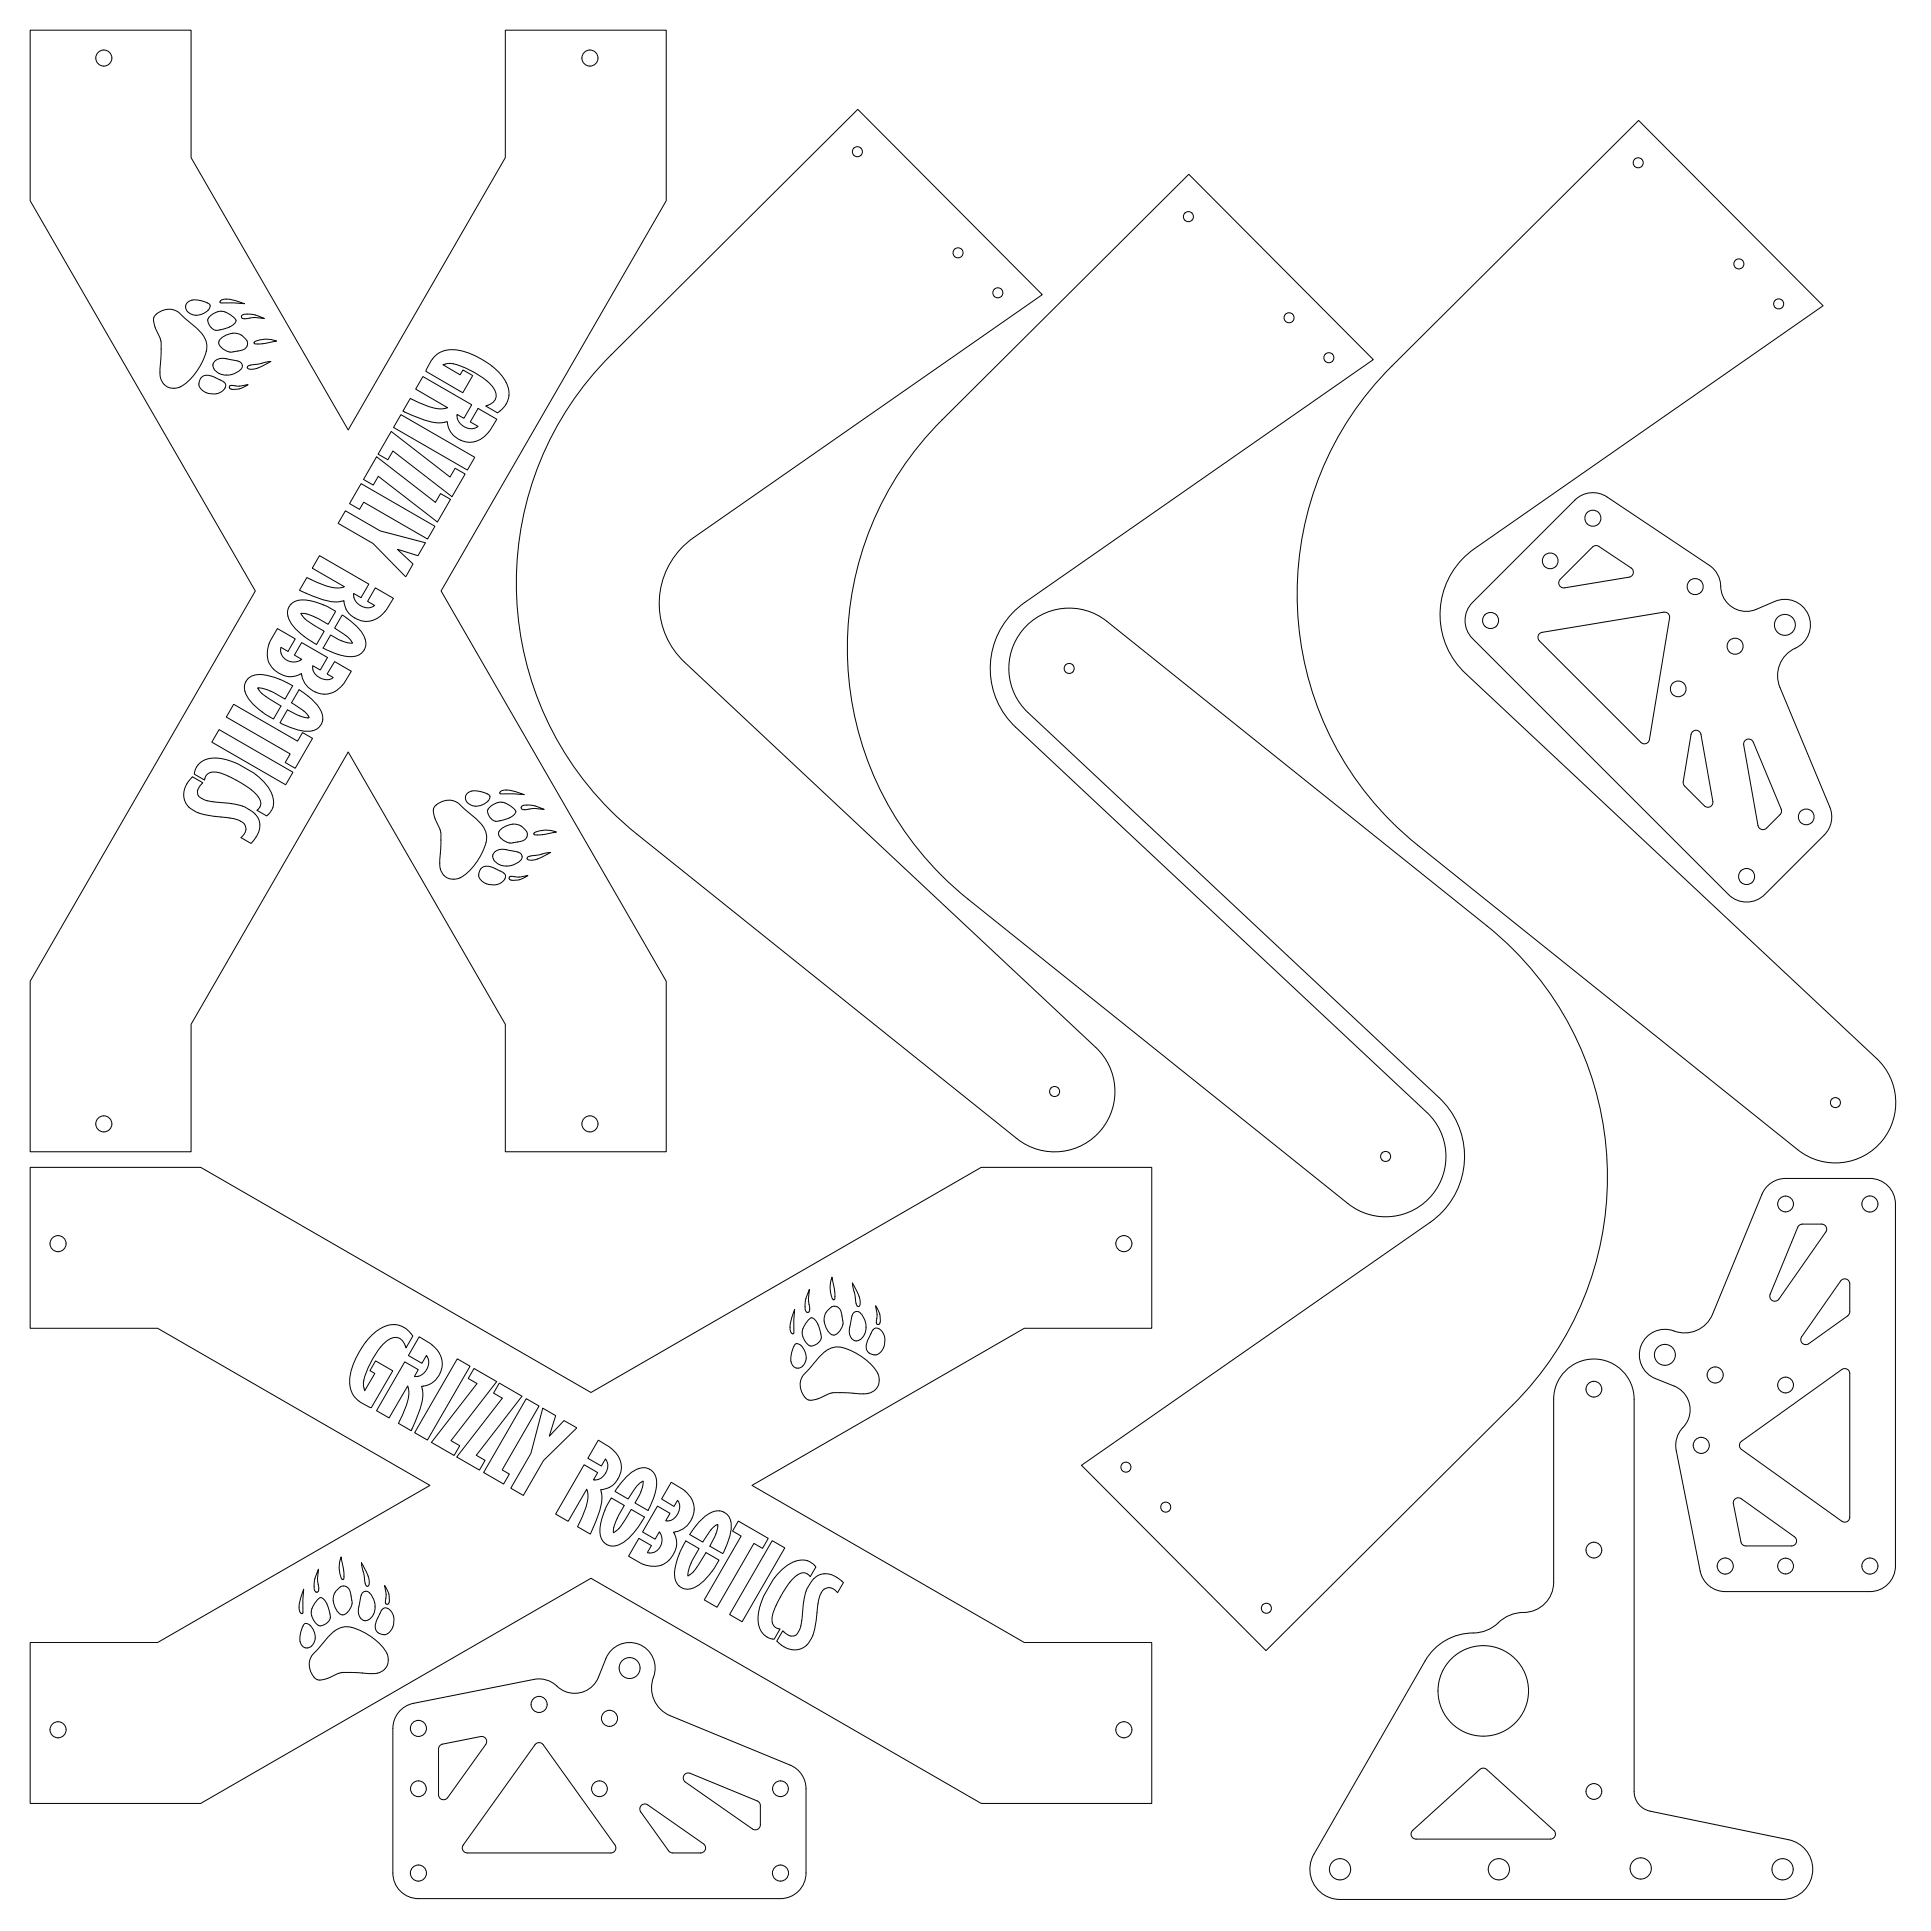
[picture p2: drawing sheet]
<svg xmlns="http://www.w3.org/2000/svg" width="610mm" height="610mm" viewBox="0 0 610 610" stroke-linecap="round" stroke-linejoin="round" font-family="sans-serif">
<g fill="none" stroke="#000" stroke-width=".32">
<path d="M9.5 9.5h50.8v40.3l49.6 85.9 49.6-85.9v-40.3h50.8v53.9l-71.1 123.2 71.1 123.2v53.8h-50.8v-40.2l-49.6-86-49.6 86v40.2h-50.8v-53.8l71.1-123.2-71.1-123.2zM49.1 99.4a5.7 5.7 0 0 1 7.3-.8l1.9 1.8a18.5 18.5 0 0 1 6.1 5.8 6.7 6.7 0 0 1-.1 7.1 16.3 16.3 0 0 1-8.2 9.1 4.4 4.4 0 0 1-5.6-4.8l.4-9.5-.4-1.5-1.7-3.8a3.1 3.1 0 0 1 .3-3.4zM59.3 95.4a6.2 6.2 0 0 1 6.6 .5 1.55 1.55 0 0 1-.7 2.4 4.1 4.1 0 0 1-6.5-.8l-.1-1zM69.7 94.9a6.2 6.2 0 0 1 5.4 .3l2.1 .7-7.5-.3-.3-.3zM76.4 99.6a6.7 6.7 0 0 1 4.6 0l2.5 .9-3.6-.2a5.9 5.9 0 0 1-3.5 .1l-.2-.4zM63.7 119a4.4 4.4 0 0 1 5 .6l1.7 .8a1.62 1.62 0 0 1 .9 1.4 1.62 1.62 0 0 1-.9 1.4 5 5 0 0 1-7.6-1.7 3.5 3.5 0 0 1 .9-2.5zM66.1 100.1a4.7 4.7 0 0 1 7-.5l.5 .5a1.33 1.33 0 0 1 .9 1.3 1.33 1.33 0 0 1-1 1.2l-1.5 .8a9.9 9.9 0 0 1-4.2 .8 3.4 3.4 0 0 1-2-3.7zM67.8 114.1a4.3 4.3 0 0 1 4.5-.7l2.4 .5a1.75 1.75 0 0 1 1.8 1.5 1.75 1.75 0 0 1-1.4 1.9 5.2 5.2 0 0 1-7.8-1.5v-.9zM69.5 107.1a5.2 5.2 0 0 1 7.4-.7 2.27 2.27 0 0 1 1.2 2.6 2.27 2.27 0 0 1-2.2 1.7l-.9 .1a4.5 4.5 0 0 1-5.9-2.6zM78.2 115.7a7.9 7.9 0 0 1 3.8-.8l3.5-.8-1.7 .9a8.8 8.8 0 0 1-5.3 1.5l-.4-.5zM80.4 107.9a8.8 8.8 0 0 1 6.9-.2l-5.2 .9h-1.7l-.2-.4zM133.5 118.9l15.4 8.9-2.4 4.3-2.2-1.3a4.3 4.3 0 0 0 6.6 3.8l-2.4-1.4 2.4-4.3 5.9 3.5-2.1 3.5a7.3 7.3 0 0 1-12.7 0l-.8-2.8a12.9 12.9 0 0 1-9-1.2l-5-2.1 2.3-4a21.4 21.4 0 0 0 10.5 3.2l1.3-.3-10.1-5.9z"/>
<path d="M137.5 112.2a9.4 9.4 0 0 1 9.3-1.1 22.7 22.7 0 0 1 13 9.6 7 7 0 0 1-2.7 9.6l-3.8-2.1a3.7 3.7 0 0 0 3.3-3.8 11.1 11.1 0 0 0-5.6-6.1 17.4 17.4 0 0 0-9.8-3.5l-1.4 .3 5.5 3.2 .8-1.5 3.1 1.8-3.1 5.4-11.7-6.8a12.8 12.8 0 0 1 2.6-4.4zM192.9 112l77.9-77.5 58.2 58.5-110 76.7a25.4 25.4 0 0 0-2.9 39.4l129.8 121.6a19.1 19.1 0 0 1 1.4 26.4 19.1 19.1 0 0 1-26.3 2.3l-119.9-96.1a101.5 101.5 0 0 1-8.2-151.3zM439.4 115.5l77.9-77.5 58.2 58.5-110 76.7a25.4 25.4 0 0 0-2.9 39.4l129.8 121.6a19.1 19.1 0 0 1 1.4 26.4 19.1 19.1 0 0 1-26.3 2.3l-119.9-96.1a101.5 101.5 0 0 1-8.2-151.3zM72.6 121.8l.8-.1 2.1 .2 2.8-.4-2.6 1.2-2.7 .2a.62 .62 0 0 1-.5-.4 .62 .62 0 0 1 .1-.7zM123.5 136.2l18.6 14.4 1.6-2.8 3.1 1.8-4.1 7.2-18.6-14.4-1.7 2.7-3-1.7zM126.6 130.9l23.3 13.5-2.3 4-23.4-13.5zM297.4 132.5l77.9-77.5 58.2 58.5-110 76.7a25.4 25.4 0 0 0-2.9 39.4l129.8 121.6a19.1 19.1 0 0 1 1.4 26.4 19.1 19.1 0 0 1-26.3 2.3l-119.9-96.1a101.5 101.5 0 0 1-8.2-151.3zM114 152.7l23.3 13.4-2.3 4.1-20.2-11.7-1.3 2.3-3.2-1.8zM118.9 144.2l18.6 14.4 1.6-2.8 3.1 1.8-4.1 7.2-18.7-14.5-1.6 2.8-3-1.7zM497.2 157.9a8.1 8.1 0 0 1 10.1-1l32.3 21.6a8.5 8.5 0 0 1 3.7 7.6 8.1 8.1 0 0 0 11.2 6.3l5.8-2.5a8.1 8.1 0 0 1 10.8 4.7 8.1 8.1 0 0 1-5.4 10.6 9.5 9.5 0 0 0-3.8 11.8l15.8 37.8a8.1 8.1 0 0 1-1.8 8.8l-18.8 18.8a8.1 8.1 0 0 1-11.4 0l-80.8-80.8a8.1 8.1 0 0 1 0-11.4zM100.9 175.4l15.5 9-2.4 4.3-2.3-1.3a4.3 4.3 0 0 0 6.6 3.7l-2.3-1.2 2.5-4.3 5.7 3.3-2.2 3.6a7.3 7.3 0 0 1-12.4 .4l-.7-1.5-.3-1.8a13.2 13.2 0 0 1-9.2-1.2l-4.8-2.1 2.3-4a23.6 23.6 0 0 0 10.1 3.3l1.7-.4-10.1-5.8zM109 161.3l11 6.3 14.3 3.7-2.4 4.1-6.4-2 4.9 4.6-2.3 4.1-10.3-10.5-11-6.4z"/>
<path d="M87.6 198.4l5.6 3.3-2.3 3.9-2.2-1.2v.2a4 4 0 0 0 2 4 4 4 0 0 0 4.6-.4l-2.4-1.4 2.3-3.9 8.2 4.7-2.3 3.9-2.3-1.3a3.5 3.5 0 0 0 2.7 4 3.2 3.2 0 0 0 3.7-.3l-1.9-1.1 2.3-3.9 5.3 3-2.3 3.8a7.3 7.3 0 0 1-7.8 3.3 7.3 7.3 0 0 1-5.6-6.4 7.4 7.4 0 0 1-8.8-1.3 7.4 7.4 0 0 1-1.2-8.8zM91.9 190.7a6.6 6.6 0 0 1 6.5-1l1.1 .3a25 25 0 0 1 6.5 3l-2.4 4.1-5.2-2.7-1.7-.6-1.7-.1 1.1 1.5a20 20 0 0 0 6.2 4.1l-2.4 4.2-.4-.3a21.6 21.6 0 0 1-8.1-7.3 4.2 4.2 0 0 1 .5-5.2zM108 194.2a16.2 16.2 0 0 1 7.3 7.6 4.3 4.3 0 0 1-5.2 5.5 24 24 0 0 1-8.1-2.7l2.4-4.1 3.9 2 1.6 .4 1.3 .1a6.3 6.3 0 0 0-2.7-2.8l-2.9-1.9zM323.8 197.8a19.1 19.1 0 0 1 25.6-1.6l120 96.1a101.5 101.5 0 0 1 8.1 151.3l-77.8 77.5-58.3-58.5 110.1-76.7a25.4 25.4 0 0 0 2.8-39.4l-129.8-121.6a19.1 19.1 0 0 1-.7-27.1zM486.8 199.6a1.59 1.59 0 0 0-.8 2.7l32 32.1a1.59 1.59 0 0 0 2.7-.9l6.4-38.4a1.59 1.59 0 0 0-1.9-1.8l-38.4 6.3M492.5 182.9l10.2-10.2 .8-.4 1.2 .2 10.2 6.8a1.59 1.59 0 0 1 .7 1.7 1.59 1.59 0 0 1-1.3 1.2l-20.4 3.4a1.59 1.59 0 0 1-1.6-.9 1.59 1.59 0 0 1 .2-1.8zM78.2 214.4a6.7 6.7 0 0 1 7-1l4 1.4 3.2 1.7-2.4 4.2-3.7-2.1a10.2 10.2 0 0 0-5-1.4l1.9 2.1 5.5 3.6-2.4 4.1a18.6 18.6 0 0 1-8.7-8 4.1 4.1 0 0 1 .6-4.6zM94.4 217.7l1 .7a15 15 0 0 1 6.4 7.3 4.2 4.2 0 0 1-4.6 5.2 20 20 0 0 1-8.8-2.7l2.3-4.1 3 1.6a7 7 0 0 0 3.9 .9l-1.3-1.8-4.3-2.9zM69.2 230.3l23.3 13.5-2.3 4-23.3-13.5zM73.8 222.3l20.1 11.7 1.6-2.7 3.2 1.8-5.5 9.4-3.2-1.8 1.6-2.7-20.2-11.6zM534.3 231a1.59 1.59 0 0 1 2.7 .8l3.7 21.2a1.59 1.59 0 0 1-.8 1.7 1.59 1.59 0 0 1-1.9-.3l-6.2-6.2-.4-1 2.4-15.3zM550.9 233.8a1.59 1.59 0 0 1 2.6 .5l8.9 21.5-.1 .7-.3 .7-4.3 4.3a1.59 1.59 0 0 1-2.7-.9l-4.5-25.4z"/>
<path d="M60.7 245.3l3.3 1.8a3.3 3.3 0 0 0-1.3 4.3l2.5 1.3 7.1 .9a11.3 11.3 0 0 1 9.3 4.9 7.4 7.4 0 0 1-2.3 7.8l-3.3-1.9a2.99 2.99 0 0 0 1.6-3.2 2.99 2.99 0 0 0-2.5-2.4l-3.5-.7-4.9-.5a10.3 10.3 0 0 1-8.1-4.2 7.4 7.4 0 0 1 2.1-8.1zM63.2 240.8a9.9 9.9 0 0 1 9.7-.5l2.2 .8 5.1 3a13.4 13.4 0 0 1 6.1 8.7 5.2 5.2 0 0 1-2.1 4.8l-3.1-1.8a2.83 2.83 0 0 0 .2-4.6 30.1 30.1 0 0 0-13-7.4 2.88 2.88 0 0 0-3.7 2.4l-3.2-1.8 .1-.8a5.4 5.4 0 0 1 1.7-2.8zM137.4 254.4a5.7 5.7 0 0 1 7.3-.8l1.9 1.8a18.5 18.5 0 0 1 6.1 5.8 6.7 6.7 0 0 1-.1 7.1 16.3 16.3 0 0 1-8.2 9.1 4.4 4.4 0 0 1-5.6-4.9l.4-9.5-.4-1.4-1.7-3.8a3.1 3.1 0 0 1 .3-3.4zM147.6 250.4a6.2 6.2 0 0 1 6.7 .5 1.55 1.55 0 0 1-.7 2.4 4.1 4.1 0 0 1-6.6-.9v-.9zM154.4 255a4.7 4.7 0 0 1 7-.4l.6 .4a1.33 1.33 0 0 1 .9 1.4 1.33 1.33 0 0 1-1 1.2l-1.6 .8a9.9 9.9 0 0 1-4.2 .8 3.4 3.4 0 0 1-2-3.7zM158 249.9a6.2 6.2 0 0 1 5.4 .2l2.1 .8-7.4-.3-.3-.3zM164.7 254.6a6.7 6.7 0 0 1 4.7 0l2.4 .9-3.5-.3a4.6 4.6 0 0 1-3.7 .1zM152.1 274a4.4 4.4 0 0 1 4.9 .6l1.7 .7a1.62 1.62 0 0 1 .9 1.5 1.62 1.62 0 0 1-.8 1.4 5 5 0 0 1-7.7-1.7 3.5 3.5 0 0 1 1-2.5zM156.1 269a4.3 4.3 0 0 1 4.5-.6l2.5 .5a1.75 1.75 0 0 1 1.7 1.5 1.75 1.75 0 0 1-1.3 1.9 5.2 5.2 0 0 1-7.9-1.5v-.9zM157.8 262.1a5.2 5.2 0 0 1 7.4-.7 2.27 2.27 0 0 1 1.2 2.5 2.27 2.27 0 0 1-2.2 1.8l-.8 .1a4.5 4.5 0 0 1-6-2.6zM160.9 276.8l.8-.1 2.2 .2 2.7-.5-2.6 1.3-2.6 .1a.62 .62 0 0 1-.6-.3 .62 .62 0 0 1 .1-.7zM166.5 270.7a7.9 7.9 0 0 1 3.9-.9l3.5-.7-1.8 .9a8.8 8.8 0 0 1-5.2 1.5l-.5-.5z"/>
<path d="M168.7 262.9a8.8 8.8 0 0 1 7-.3l-5.3 1h-1.6l-.3-.4zM9.5 368.5h53.9l123.2 71.1 123.2-71.1h53.8v50.8h-40.2l-86 49.6 86 49.6h40.2v50.8h-53.8l-123.2-71-123.2 71h-53.9v-50.8h40.3l85.9-49.6-85.9-49.6h-40.3zM557.8 374.6l2.2-1.7 2.7-.8 27.6-.1a8.1 8.1 0 0 1 8.1 8.1v114.3a8.1 8.1 0 0 1-8.1 8.1h-45.7a8.1 8.1 0 0 1-7.9-6.5l-7.5-38.1a8.5 8.5 0 0 1 2.8-8 8.1 8.1 0 0 0-3.5-12.3l-5.9-2.4a8.1 8.1 0 0 1-4.3-11 8.1 8.1 0 0 1 11.3-3.7 9.5 9.5 0 0 0 11-5.6l15.6-37.9zM568 386.8l1-.4h6.1a1.59 1.59 0 0 1 1.3 2.5l-14.8 21.2a1.59 1.59 0 0 1-2.1 .5 1.59 1.59 0 0 1-.7-2l8.7-21.2zM250.9 413.3l-.4 7.6a.8 .8 0 0 1-.8-.1 .8 .8 0 0 1-.2-.8 12.9 12.9 0 0 1 1.4-6.7zM255.5 416.4a1.26 1.26 0 0 1 2.1 .6l.8 1.5a9.9 9.9 0 0 1 .8 4.2 3.4 3.4 0 0 1-3.7 2.1 4.7 4.7 0 0 1-.9-7.3zM255.5 407.1l-.3 3.5a5.9 5.9 0 0 1 .2 3.5 .76 .76 0 0 1-.9 .1 .76 .76 0 0 1-.3-.8l.1-3zM261.4 413.6a2.27 2.27 0 0 1 2.5-1.2 2.27 2.27 0 0 1 1.8 2.3l.1 .8a4.5 4.5 0 0 1-2.6 6 3.2 3.2 0 0 1-2.6-2.9 4.5 4.5 0 0 1 .8-5zM262.6 403.2l.9 4.8 .1 2.1-.4 .2a6.4 6.4 0 0 1-.9-5.7zM269.1 405l.9 1.7a8.8 8.8 0 0 1 1.5 5.3l-.5 .5-.3-.2a7.9 7.9 0 0 1-.9-3.8zM269.4 414.5a1.73 1.73 0 0 1 2.9 .9 5.2 5.2 0 0 1-1.5 7.8 2.41 2.41 0 0 1-2.7-2.9l.8-4.5zM275.9 419.5a2.22 2.22 0 0 1 3 1.5 4.9 4.9 0 0 1-2.4 6.7 2.83 2.83 0 0 1-2.8-1.3 2.83 2.83 0 0 1 .2-3.1l1.4-3.1z"/>
<path d="M276.4 412.3l1.3 2.5 .1 2.7a.64 .64 0 0 1-.8 .6 .64 .64 0 0 1-.4-.9l.3-2.2zM581.4 404a1.59 1.59 0 0 1 1.7-.1 1.59 1.59 0 0 1 .9 1.4v8.8l-.4 1-12.6 9.1a1.59 1.59 0 0 1-2-.2 1.59 1.59 0 0 1-.2-2zM117.4 421.5a8.9 8.9 0 0 1 8.8-3.1 8 8 0 0 1 4.1 3.4l-2.1 3.7a3.7 3.7 0 0 0-3.8-3.3 11.1 11.1 0 0 0-6.1 5.7 17.4 17.4 0 0 0-3.5 9.8l.3 1.3 3.2-5.4-1.5-.9 1.8-3.1 5.4 3.2-6.8 11.6a12.8 12.8 0 0 1-4.4-2.5 9 9 0 0 1-1.7-9.9 28 28 0 0 1 6.3-10.5zM133.6 437.6a7.1 7.1 0 0 0 5.8-5.5 7.1 7.1 0 0 0-3-7.5l-4.1-2.6-3.4 5.9 4.3 2.5 1.4-2.5a4.3 4.3 0 0 1-3.8 6.6l1.3-2.1-4.3-2.5-8.9 15.4 3.9 2.3 5.9-10.1a11.3 11.3 0 0 1-1.3 8.5l-1.6 3.3 4 2.4a31.7 31.7 0 0 0 3.7-11.8l-.4-2.2 .5-.1M144.4 429l4 2.3-13.5 23.3-4-2.3zM149.6 432l7.2 4.2-14.4 18.6 2.7 1.6-1.7 3.1-7.2-4.2 14.4-18.5-2.8-1.6zM157.6 436.6l7.2 4.2-14.5 18.6 2.8 1.6-1.7 3.1-7.2-4.1 14.4-18.6-2.8-1.6zM251.1 424.3a2.13 2.13 0 0 1 2.6 1.5 3.8 3.8 0 0 1-1.7 6.1 2.44 2.44 0 0 1-2.4-3.2l.5-2.3zM258.6 428.5l1.5-1.6a6.7 6.7 0 0 1 8.2-.7 16.3 16.3 0 0 1 9.1 8.2 4.4 4.4 0 0 1-4.9 5.6l-9.5-.4-1.4 .4-3.8 1.7a3.1 3.1 0 0 1-4.5-1.7 5.3 5.3 0 0 1 .3-5.9zM493.8 433.2a12.7 12.7 0 0 1 13.9-3.3 12.7 12.7 0 0 1 8.2 11.8v123.9a6.4 6.4 0 0 0 5 6.2l43.8 9a9.5 9.5 0 0 1 7.5 10.3 9.5 9.5 0 0 1-9.5 8.5h-139.7a9.5 9.5 0 0 1-8.2-14.2l35.1-61.1a17.7 17.7 0 0 1 16.1-8.8 12.9 12.9 0 0 0 8.4-4.4 12.3 12.3 0 0 1 7.7-2.1 9.5 9.5 0 0 0 8.4-9.5v-57.8a12.7 12.7 0 0 1 3.3-8.5zM166.1 441.5l4.1 2.4-11.7 20.1 2.3 1.3-1.8 3.2-6.3-3.6zM171.3 444.5l4.1 2.4-2 6.5 4.6-4.9 4 2.2-10.4 10.4-6.4 11-3.9-2.3 6.3-11z"/>
<path d="M188.9 454.6l3.6 2.2a7.3 7.3 0 0 1 .4 12.4l-1.5 .7-1.8 .4a13.2 13.2 0 0 1-1.2 9.1l-2.1 4.9-4-2.3a23.6 23.6 0 0 0 3.3-10.1l-.4-1.8-5.8 10.2-4-2.3 9-15.6 4.3 2.5-1.3 2.3a4.3 4.3 0 0 0 3.7-6.6l-1.2 2.2-4.3-2.4zM549.7 455.1l31.7-22.8a1.59 1.59 0 0 1 2.6 1.3v45.3a1.59 1.59 0 0 1-2.6 1.3l-31.6-22.6a1.59 1.59 0 0 1-.1-2.5zM193 472.9l4.1 2.4-2.7 5.1-.6 1.8-.1 1.6 1.5-1.1a20.2 20.2 0 0 0 4.1-6.2l4.2 2.4-.3 .4a21.6 21.6 0 0 1-7.3 8.1 4.2 4.2 0 0 1-4.5 .1 4.2 4.2 0 0 1-2-4 20.9 20.9 0 0 1 3.6-10.6zM197.9 466.1a6.8 6.8 0 0 1 6.7-2.5 4.7 4.7 0 0 1 2.7 5.2 24 24 0 0 1-2.7 8.1l-4.1-2.4 2-3.9 .4-1.6 .1-1.4a6.4 6.4 0 0 0-2.8 2.7l-1.9 2.9-4.1-2.4 1.6-2.4zM211.9 467.9l3.8 2.3a7.3 7.3 0 0 1 3.3 7.9 7.3 7.3 0 0 1-6.4 5.6 7.4 7.4 0 0 1-1.3 8.7 7.4 7.4 0 0 1-8.8 1.2l-4.1-2.3 3.3-5.7 3.9 2.3-1.2 2.2 .2 .1a4 4 0 0 0 4-2.1 4 4 0 0 0-.4-4.5l-1.4 2.3-4-2.3 4.8-8.1 3.9 2.2-1.3 2.4a3.5 3.5 0 0 0 4-2.7 3.2 3.2 0 0 0-.3-3.7l-1.1 1.9-3.9-2.4zM221.3 479.9a6.7 6.7 0 0 1 6.8-2.7 4.7 4.7 0 0 1 2.7 5.3 23.4 23.4 0 0 1-2.6 8l-4.1-2.4 1.6-3a7 7 0 0 0 .9-3.9l-1.8 1.4-2.9 4.2-4.2-2.4zM547.6 473.3l.9-.4 1.2 .2 16.8 12.1a1.59 1.59 0 0 1 .6 1.7 1.59 1.59 0 0 1-1.5 1.1h-14.4l-.9-.2-.7-1-2.4-12.1zM100.5 495.4l-.2 3.5a5.9 5.9 0 0 1 .1 3.6 .76 .76 0 0 1-.8 0 .76 .76 0 0 1-.4-.8l.1-3zM107.7 491.5l.9 4.8v2.1l-.4 .3a6.4 6.4 0 0 1-.9-5.8zM114.1 493.3l.9 1.7a8.8 8.8 0 0 1 1.5 5.3l-.5 .5-.3-.2a7.9 7.9 0 0 1-.8-3.8zM216.5 486.5l4.2 2.4-2.2 3.7a10.2 10.2 0 0 0-1.3 4.9l2.1-1.8 3.6-5.6 4.1 2.4a18.6 18.6 0 0 1-8 8.8 4.3 4.3 0 0 1-4.6-.6 4.3 4.3 0 0 1-1.4-4.4l.1-1.2a26.3 26.3 0 0 1 3.4-8.6zM233.1 480.2l9.4 5.5-1.8 3.1-2.7-1.6-11.6 20.2-4.1-2.3 11.7-20.2-2.7-1.6z"/>
<path d="M243.8 486.4l3.9 2.3-13.4 23.3-4-2.3zM256.7 498.6a5.9 5.9 0 0 1 8.5 .1l1.1 .9-1.9 3.2a2.99 2.99 0 0 0-3.2-1.6 2.99 2.99 0 0 0-2.4 2.6l-.7 3.5-.5 4.8a10.3 10.3 0 0 1-4.2 8.2 7.4 7.4 0 0 1-8.1-2.1l1.8-3.4a3.3 3.3 0 0 0 4.3 1.3l1.3-2.4 1-8a12.4 12.4 0 0 1 3-7.1zM95.9 501.7l-.3 7.6a.8 .8 0 0 1-.9-.2 .8 .8 0 0 1-.2-.8 12.9 12.9 0 0 1 1.4-6.6zM96.1 512.7a2.13 2.13 0 0 1 2.6 1.4 3.8 3.8 0 0 1-1.6 6.1 2.44 2.44 0 0 1-2.4-3.2l.4-2.2zM100.5 504.8a1.26 1.26 0 0 1 2.1 .5l.8 1.5a9.9 9.9 0 0 1 .8 4.3 3.4 3.4 0 0 1-3.7 2 4.7 4.7 0 0 1-.9-7.3zM103.6 516.8l1.6-1.6a6.7 6.7 0 0 1 8.1-.6 16.3 16.3 0 0 1 9.1 8.1 4.4 4.4 0 0 1-4.9 5.7l-9.4-.4-1.5 .3-3.8 1.8a3.1 3.1 0 0 1-4.4-1.8 5.3 5.3 0 0 1 .2-5.9zM106.4 501.9a2.27 2.27 0 0 1 2.6-1.1 2.27 2.27 0 0 1 1.7 2.2l.1 .8a4.5 4.5 0 0 1-2.6 6 3.2 3.2 0 0 1-2.6-2.8 4.5 4.5 0 0 1 .8-5.1zM114.4 502.9a1.73 1.73 0 0 1 2.9 .8 5.2 5.2 0 0 1-1.5 7.8 2.41 2.41 0 0 1-2.7-2.9l.8-4.5zM120.9 507.8a2.22 2.22 0 0 1 3 1.5 4.9 4.9 0 0 1-2.4 6.8 2.83 2.83 0 0 1-2.8-1.4 2.83 2.83 0 0 1 .2-3.1l1.5-3.1zM121.4 500.6l1.3 2.6 .2 2.6a.64 .64 0 0 1-.9 .6 .64 .64 0 0 1-.3-.9l.2-2.2zM240.7 504.8l-.1 .3a13.6 13.6 0 0 0-.7 9.1 5.3 5.3 0 0 0 4.5 3.3l1.8-3.2a2.88 2.88 0 0 1-2.4-3.8 29 29 0 0 1 7.8-13.2 2.79 2.79 0 0 1 4.2 .4l1.8-3a5.8 5.8 0 0 0-8-1.2 17.9 17.9 0 0 0-5.5 5.2l-3.4 6.1M126.2 540.2a8 8 0 0 1 4.3-2.5l38.1-7.5a8.5 8.5 0 0 1 8 2.8 8.1 8.1 0 0 0 12.3-3.5l2.4-5.9a8.1 8.1 0 0 1 11-4.3 8.1 8.1 0 0 1 3.7 11.3 9.5 9.5 0 0 0 5.6 11l37.9 15.6a8.1 8.1 0 0 1 5 7.5v26.6a8.1 8.1 0 0 1-8.1 8.1h-114.3a8.1 8.1 0 0 1-8.1-8.1v-45.7a8.1 8.1 0 0 1 2.2-5.4z"/>
<path d="M138.9 551l.8-.4 12-2.4a1.59 1.59 0 0 1 1.7 .7 1.59 1.59 0 0 1 0 1.8l-12.1 16.8a1.59 1.59 0 0 1-1.8 .6 1.59 1.59 0 0 1-1.1-1.5v-14.4zM169.3 550.4a1.58 1.58 0 0 1 2.2 .4l22.6 31.7a1.59 1.59 0 0 1-1.3 2.5h-45.3a1.59 1.59 0 0 1-1.3-2.5zM202.3 570.1l1.1-.6 1.1 .3 17.6 12.3a1.59 1.59 0 0 1 .6 1.8 1.59 1.59 0 0 1-1.5 1.1h-8.8l-1.1-.4-9-12.6a1.59 1.59 0 0 1 0-1.9zM216.4 562.6a1.59 1.59 0 0 1-.5-2.1 1.59 1.59 0 0 1 2-.7l21.5 8.9 .5 .6 .1 .7v6.1a1.59 1.59 0 0 1-2.5 1.3l-21.1-14.8M446 577.8l21.2-19.2a1.59 1.59 0 0 1 2.1 0l21.2 19.2a1.59 1.59 0 0 1 .4 1.8 1.59 1.59 0 0 1-1.4 1h-42.5a1.59 1.59 0 0 1-1.4-1 1.59 1.59 0 0 1 .4-1.8z"/>
<circle cx="32.8" cy="18.3" r="2.54"/>
<circle cx="186.2" cy="18.3" r="2.54"/>
<circle cx="270.7" cy="47.9" r="1.59"/>
<circle cx="517.2" cy="51.4" r="1.59"/>
<circle cx="302.4" cy="79.8" r="1.59"/>
<circle cx="375.2" cy="68.4" r="1.59"/>
<circle cx="315" cy="92.4" r="1.59"/>
<circle cx="548.9" cy="83.3" r="1.59"/>
<circle cx="561.5" cy="95.9" r="1.59"/>
<circle cx="406.9" cy="100.3" r="1.59"/>
<circle cx="419.5" cy="112.9" r="1.59"/>
<circle cx="489.4" cy="177.1" r="2.49"/>
<circle cx="502.9" cy="163.6" r="2.54"/>
<circle cx="470.6" cy="195.9" r="2.54"/>
<circle cx="535.2" cy="185.2" r="2.54"/>
<circle cx="563.5" cy="197.3" r="3.3"/>
<circle cx="337.5" cy="211" r="1.59"/>
<circle cx="529.8" cy="217.5" r="2.49"/>
<circle cx="547.8" cy="204" r="2.54"/>
<circle cx="570.2" cy="257.9" r="2.49"/>
<circle cx="551.4" cy="276.7" r="2.54"/>
<circle cx="32.8" cy="354.8" r="2.54"/>
<circle cx="186.2" cy="354.8" r="2.54"/>
<circle cx="332.9" cy="344.6" r="1.59"/>
<circle cx="579.4" cy="348.1" r="1.59"/>
<circle cx="437.4" cy="365.1" r="1.59"/>
<circle cx="18.3" cy="392.6" r="2.54"/>
<circle cx="354.8" cy="392.6" r="2.54"/>
<circle cx="563.7" cy="380.1" r="2.49"/>
<circle cx="590.3" cy="380.1" r="2.54"/>
<circle cx="503.2" cy="438.6" r="2.49"/>
<circle cx="525.6" cy="427.7" r="3.3"/>
<circle cx="541.5" cy="434.1" r="2.54"/>
<circle cx="563.7" cy="437.2" r="2.49"/>
<circle cx="537.1" cy="456.3" r="2.54"/>
<circle cx="355.4" cy="463.2" r="1.59"/>
<circle cx="368" cy="475.8" r="1.59"/>
<circle cx="503.2" cy="489.4" r="2.49"/>
<circle cx="544.6" cy="494.4" r="2.54"/>
<circle cx="563.7" cy="494.4" r="2.49"/>
<circle cx="590.3" cy="494.4" r="2.54"/>
<circle cx="399.8" cy="507.7" r="1.59"/>
<circle cx="170.2" cy="538.1" r="2.54"/>
<circle cx="198.8" cy="526.6" r="3.3"/>
<circle cx="468.3" cy="533.8" r="14.3"/>
<circle cx="18.3" cy="546.1" r="2.54"/>
<circle cx="132.1" cy="545.6" r="2.54"/>
<circle cx="192.4" cy="542.5" r="2.54"/>
<circle cx="354.8" cy="546.1" r="2.54"/>
<circle cx="132.1" cy="564.7" r="2.49"/>
<circle cx="189.2" cy="564.7" r="2.49"/>
<circle cx="246.4" cy="564.7" r="2.49"/>
<circle cx="503.2" cy="565.6" r="2.49"/>
<circle cx="132.1" cy="591.3" r="2.54"/>
<circle cx="246.4" cy="591.3" r="2.54"/>
<circle cx="423" cy="590.1" r="3.4"/>
<circle cx="473.2" cy="590.1" r="3.4"/>
<circle cx="518" cy="589.9" r="3.4"/>
<circle cx="562.7" cy="590.1" r="3.4"/>
</g>
</svg>
